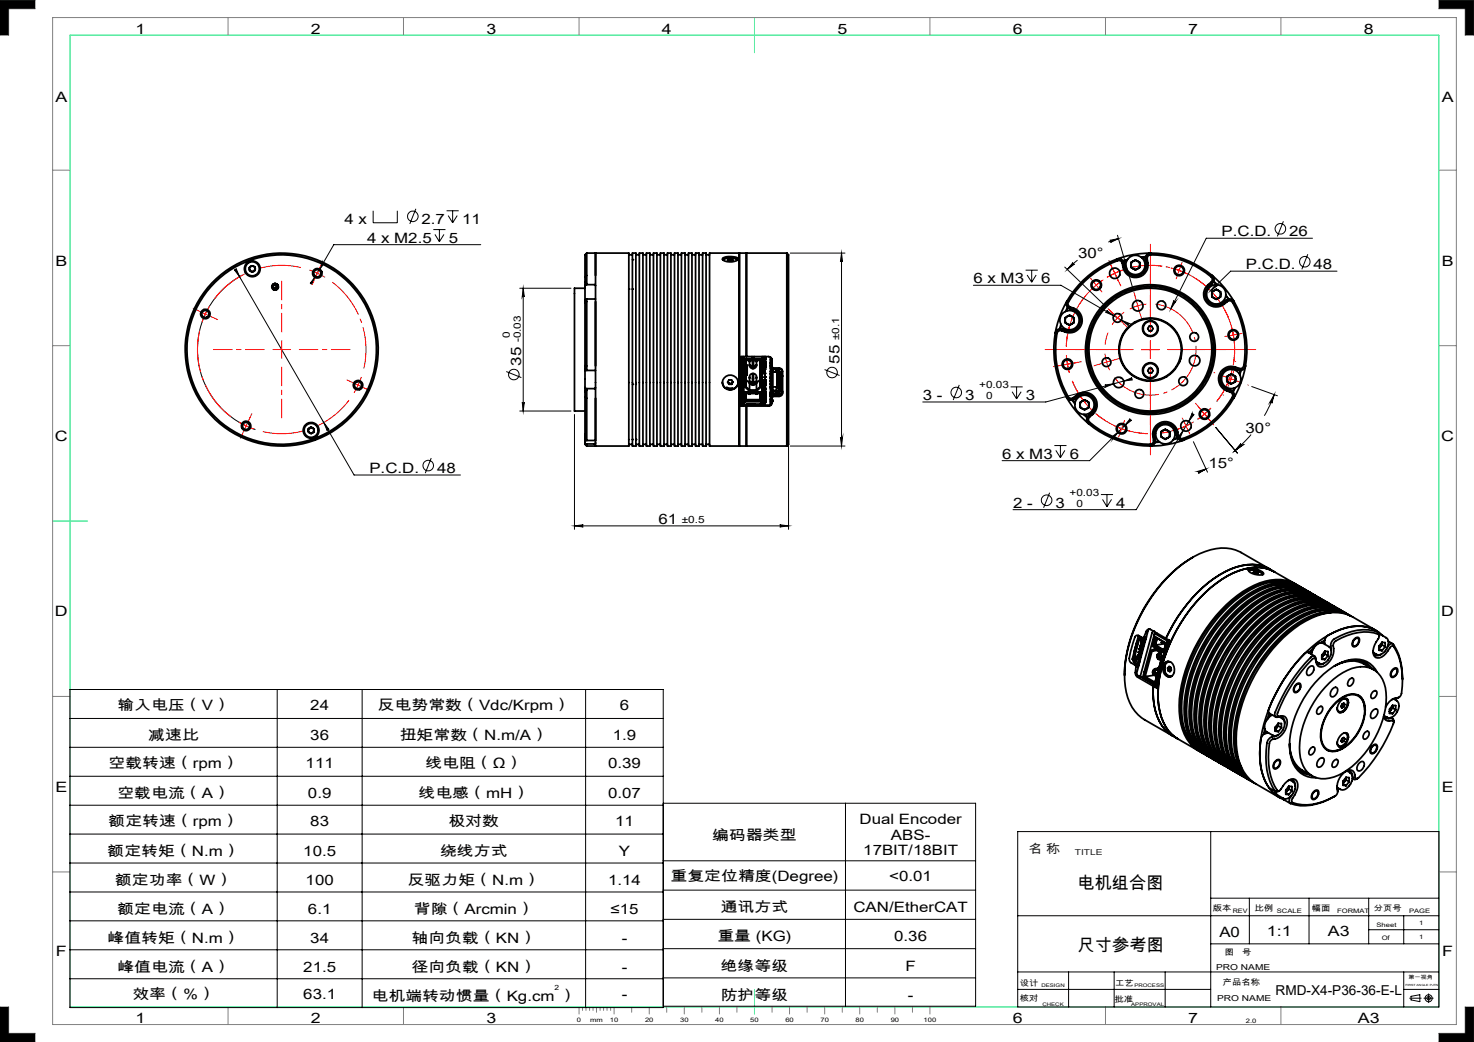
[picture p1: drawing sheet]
<svg xmlns="http://www.w3.org/2000/svg" width="420mm" height="297mm" viewBox="0 0 420 297" stroke-linecap="round" stroke-linejoin="round" font-family="sans-serif">
<defs><g id="words">
<g font-size="4.9">
<text x="306.9" y="253.3">电机组合图</text>
<text x="307" y="271">尺寸参考图</text>
</g>
<g font-size="4.1">
<text x="38.6" y="9.7">1</text>
<text x="88.6" y="9.7">2</text>
<text x="138.6" y="9.7">3</text>
<text x="188.6" y="9.7">4</text>
<text x="238.6" y="9.7">5</text>
<text x="288.6" y="9.7">6</text>
<text x="338.6" y="9.7">7</text>
<text x="388.6" y="9.7">8</text>
<text x="15.8" y="28.9">A</text>
<text x="410.8" y="28.9">A</text>
<text x="98.1" y="63.8">4 x</text>
<text x="120.1" y="63.8">2.7</text>
<text x="131.6" y="63.8">11</text>
<text x="104.6" y="69.1">4 x M2.5</text>
<text x="127.9" y="69.1">5</text>
<text x="348.1" y="67.3">P.C.D.</text>
<text x="367.3" y="67.3">26</text>
<text x="15.8" y="75.7">B</text>
<text x="307.2" y="73.5">30°</text>
<text x="355" y="76.7">P.C.D.</text>
<text x="374.3" y="76.7">48</text>
<text x="410.8" y="75.7">B</text>
<text x="277.4" y="80.7">6 x M3</text>
<text x="296.6" y="80.7">6</text>
<text x="148.5" y="104.3" transform="rotate(-90 148.5 104.3)">35</text>
<text x="239.2" y="103.7" transform="rotate(-90 239.2 103.7)">55</text>
<text x="262.9" y="114">3 -</text>
<text x="275" y="114">3</text>
<text x="292.3" y="114">3</text>
<text x="15.7" y="125.6">C</text>
<text x="354.9" y="123.3">30°</text>
<text x="410.7" y="125.6">C</text>
<text x="285.5" y="130.7">6 x M3</text>
<text x="304.8" y="130.7">6</text>
<text x="105.3" y="134.8">P.C.D.</text>
<text x="124.5" y="134.8">48</text>
<text x="344.3" y="133.4">15°</text>
<text x="187.6" y="149.3">61</text>
<text x="288.7" y="144.7">2 -</text>
<text x="300.7" y="144.7">3</text>
<text x="318.1" y="144.7">4</text>
<text x="15.7" y="175.7">D</text>
<text x="410.7" y="175.7">D</text>
<text x="33.4" y="202.3">输入电压（V）</text>
<text x="88.4" y="202.3">24</text>
<text x="107.6" y="202.3">反电势常数（Vdc/Krpm）</text>
<text x="176.6" y="202.3">6</text>
<text x="42.3" y="211">减速比</text>
<text x="88.4" y="211">36</text>
<text x="113.9" y="211">扭矩常数（N.m/A）</text>
<text x="174.6" y="211">1.9</text>
<text x="30.9" y="218.8">空载转速（rpm）</text>
<text x="87.1" y="218.8">111</text>
<text x="121.2" y="218.8">线电阻（Ω）</text>
<text x="173.3" y="218.8">0.39</text>
<text x="15.8" y="225.7">E</text>
<text x="33.4" y="227.5">空载电流（A）</text>
<text x="87.8" y="227.5">0.9</text>
<text x="119.3" y="227.5">线电感（mH）</text>
<text x="173.3" y="227.5">0.07</text>
<text x="410.8" y="225.7">E</text>
<text x="30.9" y="235.3">额定转速（rpm）</text>
<text x="88.4" y="235.3">83</text>
<text x="127.8" y="235.3">极对数</text>
<text x="175.3" y="235.3">11</text>
<text x="202.9" y="239.3">编码器类型</text>
<text x="244.9" y="234.8">Dual Encoder</text>
<text x="253.9" y="239.3">ABS-</text>
<text x="30.6" y="244">额定转矩（N.m）</text>
<text x="86.4" y="244">10.5</text>
<text x="125.4" y="244">绕线方式</text>
<text x="176.3" y="244">Y</text>
<text x="246" y="243.8">17BIT/18BIT</text>
<text x="191.1" y="251.2">重复定位精度(Degree)</text>
<text x="253.4" y="251.2">&lt;0.01</text>
<text x="32.8" y="252.2">额定功率（W）</text>
<text x="87.1" y="252.2">100</text>
<text x="116.2" y="252.2">反驱力矩（N.m）</text>
<text x="173.3" y="252.2">1.14</text>
<text x="33.4" y="260.5">额定电流（A）</text>
<text x="87.8" y="260.5">6.1</text>
<text x="117.9" y="260.5">背隙（Arcmin）</text>
<text x="173.9" y="260.5">≤15</text>
<text x="205.4" y="260">通讯方式</text>
<text x="243.2" y="260">CAN/EtherCAT</text>
<text x="30.6" y="268.7">峰值转矩（N.m）</text>
<text x="88.4" y="268.7">34</text>
<text x="117.3" y="268.7">轴向负载（KN）</text>
<text x="177.1" y="268.7">-</text>
<text x="204.4" y="268.3">重量 (KG)</text>
<text x="254.8" y="268.3">0.36</text>
<text x="347.5" y="267.1">A0</text>
<text x="361" y="266.7">1:1</text>
<text x="378.3" y="266.7">A3</text>
<text x="15.9" y="272.4">F</text>
<text x="411" y="272.4">F</text>
<text x="33.4" y="277">峰值电流（A）</text>
<text x="86.4" y="277">21.5</text>
<text x="117.3" y="277">径向负载（KN）</text>
<text x="177.1" y="277">-</text>
<text x="205.4" y="276.7">绝缘等级</text>
<text x="258" y="276.7">F</text>
<text x="37.7" y="284.8">效率（%）</text>
<text x="86.4" y="284.8">63.1</text>
<text x="105.9" y="285.3">电机端转动惯量（Kg.cm ）</text>
<text x="177.1" y="284.8">-</text>
<text x="205.4" y="284.9">防护等级</text>
<text x="258.7" y="284.9">-</text>
<text x="38.6" y="291.7">1</text>
<text x="88.6" y="291.7">2</text>
<text x="138.6" y="291.7">3</text>
<text x="288.6" y="291.7">6</text>
<text x="338.6" y="291.7">7</text>
<text x="386.9" y="291.7">A3</text>
</g>
<text font-size="3.9" x="363.5" y="283.5">RMD-X4-P36-36-E-L</text>
<text font-size="3.5" fill="#191924" x="293" y="243">名 称</text>
<g font-size="2.9">
<text x="145.2" y="96.4" transform="rotate(-90 145.2 96.4)">0</text>
<text x="148.4" y="97.6" transform="rotate(-90 148.4 97.6)">-0.03</text>
<text x="239.1" y="97" transform="rotate(-90 239.1 97)">±0.1</text>
<text x="279" y="110.7">+0.03</text>
<text x="281" y="113.8">0</text>
<text x="304.7" y="141.4">+0.03</text>
<text x="194.3" y="149.2">±0.5</text>
<text x="306.7" y="144.6">0</text>
</g>
<text font-size="2.3" fill="#191924" x="306.3" y="243.8">TITLE</text>
<g font-size="2.3">
<text x="345.6" y="259.7">版本</text>
<text x="357.4" y="259.8">比例</text>
<text x="373.8" y="259.8">幅面</text>
<text x="391.4" y="259.7">分页号</text>
<text x="349" y="272.2">图</text>
<text x="353.9" y="272.2">号</text>
<text x="290.6" y="280.9">设计</text>
<text x="317.8" y="281">工艺</text>
<text x="346.5" y="276.5">PRO NAME</text>
<text x="348.4" y="280.7">产品名称</text>
<text x="290.6" y="285.3">核对</text>
<text x="317.5" y="285.5">批准</text>
<text x="346.8" y="285.4">PRO NAME</text>
</g>
<text font-size="2" x="158" y="282.3">2</text>
<g font-size="1.7">
<text x="351.2" y="260.2">REV</text>
<text x="363.8" y="260.2">SCALE</text>
<text x="381" y="260.2">FORMAT</text>
<text x="401.5" y="260.2">PAGE</text>
<text x="404.4" y="263.8">1</text>
<text x="392.2" y="264.1">Sheet</text>
<text x="393.7" y="267.9">Of</text>
<text x="404.4" y="267.7">1</text>
<text x="164.4" y="291.2">0</text>
<text x="168.2" y="291.2">mm</text>
<text x="173.8" y="291.2">10</text>
<text x="183.8" y="291.2">20</text>
<text x="193.8" y="291.2">30</text>
<text x="203.8" y="291.2">40</text>
<text x="213.8" y="291.2">50</text>
<text x="223.8" y="291.2">60</text>
<text x="233.8" y="291.2">70</text>
<text x="243.8" y="291.2">80</text>
<text x="253.8" y="291.2">90</text>
<text x="263.2" y="291.2">100</text>
<text x="355" y="291.4">2.0</text>
</g>
<text font-size="1.5" x="401.3" y="279">第一视角</text>
<g font-size="1.4">
<text x="296.7" y="281.2">DESIGN</text>
<text x="323.2" y="281.2">PROCESS</text>
<text x="297" y="286.6">CHECK</text>
<text x="322.3" y="286.8">APPROVAL</text>
</g>
<text font-size=".8" x="400.4" y="281.1">FIRST ANGLE PJTN</text>
</g></defs>
<path d="M0 0v10M410 0h10M0 297h10M420 287v10" fill="none" stroke="#6a6a6a" stroke-width=".28"/>
<path d="M20 10h390v277h-390zM215 5v10M15 148.5h10M215 282v7" fill="none" stroke="#00e171" stroke-width=".28"/>
<g fill="none" stroke="#808080" stroke-width=".28">
<path d="M0 0h10v2.5h-7.5v7.5h-2.5M15 5h400v287h-400zM65 5v5M115 5v5M165 5v5M265 5v5M315 5v5M365 5v5M410 0v2.5h7.5v7.5h2.5v-10M15 48.5h5M410 48.5h5M15 98.5h5"/>
<path d="M410 98.5h5M15 198.5h5M410 198.5h5M15 248.5h5M410 248.5h5M0 297v-10h2.5v7.5h7.5v2.5M65 287v5M115 287v5M165 287v2M166 287v1M167 287v1M168 287v1"/>
<path d="M169 287v1M170 287v1.5M171 287v1M172 287v1M173 287v1M174 287v1M175 287v2M180 287v1.5M185 287v2M190 287v1.5M195 287v2M200 287v1.5"/>
<path d="M205 287v2M210 287v1.5M220 287v1.5M225 287v2M230 287v1.5M235 287v2M240 287v1.5M245 287v2M250 287v1.5M255 287v2M260 287v1.5M265 287v2"/>
<path d="M315 287v5M365 287v5M420 287h-2.5v7.5h-7.5v2.5h10"/>
</g>
<path d="M0 0v10h2.5v-7.5h7.5v-2.5zM0 287v10h10v-2.5h-7.5v-7.5zM417.5 287v7.5h-7.5v2.5h10v-10zM410 0v2.5h7.5v7.5h2.5v-10z" fill-rule="evenodd" fill="#000"/>
<g fill="none" stroke="#000" stroke-width=".28">
<path d="M118.5 59.5l-1.7 4.3M66.7 76.9a.31 .31 0 0 0 .5 .1 .31 .31 0 0 0 .1-.5l1 2.4zM67 76.7l33.9 58.7h30.3M69.1 78.4a24 24 0 0 0-12.7 23.2 24 24 0 0 0 16.4 20.8M89.9 78.8l-1 2.3a.31 .31 0 0 0-.1-.4 .31 .31 0 0 0-.4 .1zM91.9 74.7a.31 .31 0 0 0 .1 .4 .31 .31 0 0 0 .4-.1l-1.5 2zM106.3 60.1v3.4h6.9v-3.4M123.5 65.4h3.4M123.9 66.8l1.3 2.1M125.2 65.4v3.5M126.5 66.8l-1.3 2.1M127.2 60.1h3.5"/>
<path d="M127.7 61.5l1.3 2M129 60.1v3.4M130.3 61.5l-1.3 2M137 69.7h-41.9l-6.4 11.3M225.2 72.1h15.6M239.8 72.1l.3 2.5a.3 .3 0 0 0-.3-.2 .3 .3 0 0 0-.3 .2zM239.8 72.1v55M292.2 77h3.5M292.7 78.4l1.3 2M294 77v3.4M295.2 78.4l-1.2 2M303.4 76.1l11.6 11.2"/>
<path d="M305.7 74.9a.3 .3 0 0 0 0 .4 .3 .3 0 0 0 .4 0l-2 1.5zM307 74.2l-2.9 2.6M316.2 68.5l2.5-.5-2.3 1.1a.32 .32 0 0 0 .2-.4 .32 .32 0 0 0-.4-.2zM318.4 67.1l4.4 15.3M318.7 68l-2.9 1M365.7 63.1l-1.7 4.3M372.6 72.5l-1.7 4.3M374 67.9h-30.3l-10.1 20.1M381 77.3h-30.3l-5.8 5.6M148.1 82.2h14.6M149.1 82.2l.3 2.4a.3 .3 0 0 0-.3-.3 .3 .3 0 0 0-.3 .3zM149.1 82.2v35"/>
<path d="M277.4 81.3h24.9l19.4 11.2M315.3 88.5l2.1 1.5-2.4-1a.31 .31 0 0 0 .4-.1 .31 .31 0 0 0-.1-.4zM319.5 91.3l2.3 .9a.33 .33 0 0 0-.4 .2 .33 .33 0 0 0 .1 .4zM334.5 85.7a.3 .3 0 0 0 .1 .4 .3 .3 0 0 0 .4-.2l-1.4 2.1zM346.5 81a.31 .31 0 0 0 .1 .4 .31 .31 0 0 0 .4-.1l-2.1 1.6zM144.3 105.9l4.3 1.7M148.1 117.2h14.6M148.8 114.6a.3 .3 0 0 0 .3 .3 .3 .3 0 0 0 .3-.3l-.3 2.6zM163.7 118.1v32.8M234.9 105.3l4.3 1.7M273.3 109.7l-1.7 4.3M288 110.3h3.4"/>
<path d="M288.4 111.7l1.3 2M289.7 110.3v3.4M291 111.7l-1.3 2M314.8 109.7l2.5-.3-2.3 .9a.31 .31 0 0 0 .2-.3 .31 .31 0 0 0-.4-.3zM320.2 108.6l2.3-.9a.31 .31 0 0 0-.2 .3 .31 .31 0 0 0 .4 .3zM322 119.3a.3 .3 0 0 0 0 .5 .3 .3 0 0 0 .4 0l-1.9 1.5zM322.2 119.6l-11.7 11.7h-25M322.6 108l-24.6 6.6h-35.1M339.7 117.8a.33 .33 0 0 0 .1 .4 .33 .33 0 0 0 .5-.1l-1.6 2zM340 118l-16.3 27.3h-35.1M356.7 110.2l7.3 2.6M363.1 112.5l-.7 2.4a.31 .31 0 0 0-.1-.4 .31 .31 0 0 0-.5 .2z"/>
<path d="M363.1 112.5l-1.3 3.1-1.5 2.9M92.3 120.4l1.5 2a.31 .31 0 0 0-.5-.1 .31 .31 0 0 0-.1 .5zM122.9 130.6l-1.7 4.3M224.7 125.7v25.2M225.2 127.1h15.6M239.5 124.6a.3 .3 0 0 0 .3 .4 .3 .3 0 0 0 .3-.4l-.3 2.5zM300.4 127h3.5M300.8 128.4l1.4 2.1M302.2 127v3.5M303.4 128.4l-1.2 2.1M316.7 124.6l2-1.5-1.6 2a.31 .31 0 0 0 0-.5 .31 .31 0 0 0-.4 0zM337.1 122.7l-.9 2.3a.31 .31 0 0 0-.1-.4 .31 .31 0 0 0-.5 .1z"/>
<path d="M340 125.9l4.1 8.7M341.2 134.4l2.4-.7-2.1 1.2a.31 .31 0 0 0 .1-.4 .31 .31 0 0 0-.4-.1zM343.6 133.7l-2.3 1M346.4 121.8l6.2 7.3M353.6 126.5a.3 .3 0 0 0-.1 .4 .3 .3 0 0 0 .5 .1l-2.1 1.4zM356.5 123.9l-4.6 4.5 1.9-1.7M163.7 149.9h61M163.7 149.9l2.5-.3a.32 .32 0 0 0-.3 .3 .32 .32 0 0 0 .3 .3zM222.2 149.6l2.5 .3-2.5 .3a.32 .32 0 0 0 .3-.3 .32 .32 0 0 0-.3-.3zM299.1 140.4l-1.7 4.3M313.7 141h3.4M314.1 142.3l1.3 2.1"/>
<path d="M315.4 141v3.4M316.7 142.3l-1.3 2.1M19.9 196.5h169.1v90.7h-169.1zM79 196.5v90.7M103.2 196.5v90.7M166.9 196.5v90.7M19.9 204.8h169.1M19.9 213h169.1M19.9 221.3h169.1M19.9 229.5h169.1M19.9 237.7h169.1M189 228.9h89v57.9h-89"/>
<path d="M240.9 228.9v57.9M290 237h120v50h-120zM345 237v50M19.9 246h169.1M19.9 254.2h169.1M189 245.4h89M189 253.7h89M345 256h65M356 256v13M373 256v13M390 256v13M19.9 262.5h169.1"/>
<path d="M19.9 270.7h169.1M19.9 279h169.1M189 262h89M189 270.4h89M189 278.7h89M290 277h120M290 261h120M304.5 277v10M317.5 277v10M332 277v10M345 269h65M390 265h20"/>
<path d="M400 261v8M400 277v10M290 282h55M400 282h10M401.7 284.5h3.3M402.1 284l2.5-.5v2l-2.5-.5zM405.7 284.5h2.7M407.1 283.3v2.5"/>
<circle cx="117.6" cy="61.7" r="1.51"/>
<circle cx="364.8" cy="65.2" r="1.51"/>
<circle cx="371.8" cy="74.6" r="1.51"/>
<circle cx="146.4" cy="106.8" r="1.49"/>
<circle cx="237.1" cy="106.2" r="1.5"/>
<circle cx="272.5" cy="111.9" r="1.49"/>
<circle cx="122" cy="132.7" r="1.51"/>
<circle cx="298.2" cy="142.6" r="1.51"/>
<circle cx="407.1" cy="284.5" r=".49"/>
<circle cx="407.1" cy="284.5" r="1.01"/>
</g>
<path d="M308.9 84.8a24 24 0 0 0-5.1 14M350.1 90.7a24 24 0 0 0-9.6-11.4M305.5 108.6a24 24 0 0 0 9.6 11.4M346.7 114.4a24 24 0 0 0 5.1-14" fill="none" stroke="#f00" stroke-width=".28" stroke-dasharray="15.2 1.3 1.3 1.3" stroke-dashoffset="7.6" stroke-linecap="butt"/>
<path d="M331.2 75.9l-4.4-.2-4.4 .5M324.4 123.4l4.4 .2 4.4-.6" fill="none" stroke="#f00" stroke-width=".28" stroke-dasharray="15.2 1.3 1.3 1.3" stroke-dashoffset="12.7" stroke-linecap="butt"/>
<g fill="none" stroke="#f00" stroke-width=".28" stroke-dasharray="15.2 1.3 1.3 1.3" stroke-linecap="butt">
<path d="M90.4 77.9l-2.3-1M90.4 77.9l2.2 1.1M315.7 94.8l-.8 3.5M318.4 90.6l-1.5 2M318.4 90.6l1.9-1.6M102 109.8l1-2.3M102 109.8l-1.1 2.2M304.2 103.8l.5 2.4M304.2 103.8l-.3-2.5M315.3 103.2l.9 2.3M315.3 103.2l-.4-2.4M343.2 118l1.9-1.7"/>
<path d="M343.2 118l-2 1.5M348.6 112.5l-.1 .2M350.8 108l.8-2.4M350.8 108l-.9 2.3M352 103.2l.1-.3M70.1 121.4l2.4 .9M70.1 121.4l-2.2-1.2"/>
</g>
<path d="M317.6 107.6a13 13 0 0 0 21.6-1.7 13 13 0 0 0-10-19.2" fill="none" stroke="#f00" stroke-width=".28" stroke-dasharray="15.2 1.3 1.3 1.3" stroke-dashoffset="1" stroke-linecap="butt"/>
<path d="M313.4 80.4a24 24 0 0 0-9.6 18.4" fill="none" stroke="#f00" stroke-width=".28" stroke-dasharray="15.2 1.3 1.3 1.3" stroke-dashoffset="6.4" stroke-linecap="butt"/>
<path d="M305.5 108.6a24 24 0 0 0 33.6 12.2" fill="none" stroke="#f00" stroke-width=".28" stroke-dasharray="15.2 1.3 1.3 1.3" stroke-dashoffset="6.5" stroke-linecap="butt"/>
<path d="M346.7 114.4a24 24 0 0 0 1.3-27.7 24 24 0 0 0-25.6-10.5" fill="none" stroke="#f00" stroke-width=".28" stroke-dasharray="15.2 1.3 1.3 1.3" stroke-dashoffset="6.6" stroke-linecap="butt"/>
<path d="M85.7 76.2a24 24 0 0 0-24.6 9M56.9 94.2a24 24 0 0 0 9 24.6M103.7 105.1a24 24 0 0 0-9-24.7M74.9 123a24 24 0 0 0 24.6-9" fill="none" stroke="#f00" stroke-width=".28" stroke-dasharray="15.2 1.3 1.3 1.3" stroke-dashoffset="3.3" stroke-linecap="butt"/>
<g fill="none" stroke="#f00" stroke-width=".28">
<path d="M310.8 79.3l1.5 2M314.4 79.8l-2.1 1.5M316.6 75.6l2.1 4.5M320 77l-2.1 .7-2.5 1.4M333.6 76.4l2.4 .7M336 77.1l2.3 1M336 77.1l-.9 2.3M336.8 74.8l-.8 2.3M56.2 88.4l2.3 1.1M58.5 89.5l-.9 2.3M58.5 89.5l2.3 1.1M59.7 87.3l-1.2 2.2"/>
<path d="M312.3 81.3l-1.8 1.7M312.3 81.3l1.7 1.9M323.5 84.7l.7 2.4M324.2 87.1l-2.3 .9M324.2 87.1l.7 2.5M325.3 99.7h5M326.6 86.7l-2.4 .4M327.8 97.2v5M350.9 93.1l.5 2.4M351.4 95.5l.3 2.5M351.4 95.5l-2.4 .4M353.9 95l-2.5 .5"/>
<path d="M303.8 101.3l.4 2.5M304.2 103.8l.5 2.5M304.2 103.8l-2.5 .4M306.6 103.4l-2.4 .4M320.4 119.8l-1.7 4.8M336.9 119.1l2.1 4.5M341.6 116.1l1.6 1.9M343.2 118l-2 1.5M343.2 118l1.6 1.9M345.1 116.3l-1.9 1.7M317.3 121.2l1.7 .8 3 .9M340.1 120.2l-4.5 2.1"/>
</g>
<path d="M322.8 99.6h-25M327.8 94.6v-25M332.8 99.6h25M327.8 104.6v25" fill="none" stroke="#f00" stroke-width=".28" stroke-dasharray="15.2 1.3 1.3 1.3" stroke-dashoffset="4.6"/>
<g fill="none" stroke="#f00" stroke-width=".28" stroke-dasharray="15.2 1.3 1.3 1.3">
<path d="M90.4 77.9l1.1-2.3M90.4 77.9l-1 2.2M91.5 75.6l.4-.9M316.6 75.6l-.6-1.3M56.3 88.4l-1.3-.5M60.8 90.5l1.2 .6M80.3 99.6v-2.5M80.3 99.6h-2.5M80.3 99.6v2.5M80.3 99.6h2.5M89.4 80.1l-.5 1M316.6 88.9l-.9-.9"/>
<path d="M318.4 90.6l-1.8-1.7M318.4 90.6l1.8 1.7M318.7 80.1l.6 1.4M320.2 92.3l.9 .9M323.5 84.7l-.4-1.4M324.9 89.5l.4 1.5M327.8 99.6v-2.5M327.8 99.6h-2.5M327.8 99.6v2.5M327.8 99.6h2.5M71.2 119.1l.6-1.2M99.8 108.7l-1-.4"/>
<path d="M102 109.8l2.3 1M102 109.8l-2.2-1.1M104.3 110.8l.9 .5M301.7 104.2l-1.5 .3M304.2 103.8l-2.5 .4M304.2 103.8l2.4-.4M306.6 103.4l1.5-.3M312.9 103.9l-1.2 .4M315.3 103.2l-2.4 .7M315.3 103.2l2.4-.7M317.7 102.5l1.2-.3M341.6 116.1l-.9-1.2"/>
<path d="M343.2 118l1.6 1.9M343.2 118l-1.6-1.9M344.8 119.9l1 1.2M346.1 106.3l-.2-.1M350.8 108l2.4 .9M350.8 108l-2.3-.8M355.5 109.7l.3 .1M69.1 123.6l-.6 1.3M70.1 121.4l-1 2.2M70.1 121.4l1.1-2.3"/>
</g>
<path d="M322.8 99.6h-10.1M327.8 94.6v-10M332.8 99.6h10.1M327.8 104.6v10.1" fill="none" stroke="#f00" stroke-width=".28" stroke-dasharray="15.2 1.3 1.3 1.3" stroke-dashoffset="12.1"/>
<path d="M322.8 99.6h-16.5M327.8 94.6v-16.5M332.8 99.6h16.5M327.8 104.6v16.6" fill="none" stroke="#f00" stroke-width=".28" stroke-dasharray="15.2 1.3 1.3 1.3" stroke-dashoffset="8.9"/>
<path d="M75.3 99.6h-14.5M80.3 94.6v-14.4M85.3 99.6h14.5M80.3 104.6v14.5" fill="none" stroke="#f00" stroke-width=".28" stroke-dasharray="15.2 1.3 1.3 1.3" stroke-dashoffset="9.9"/>
<g fill="#000">
<path d="M148.8 114.6a.3 .3 0 0 0 .3 .3 .3 .3 0 0 0 .3-.3l-.3 2.6zM149.1 82.2l.3 2.4a.3 .3 0 0 0-.3-.3 .3 .3 0 0 0-.3 .3z"/>
<path d="M322 119.3l-1.5 2 1.9-1.5a.3 .3 0 0 1-.4 0 .3 .3 0 0 1 0-.5zM316.7 124.6a.31 .31 0 0 1 .4 0 .31 .31 0 0 1 0 .5l1.6-2zM339.7 117.8l-1 2.3 1.6-2a.32 .32 0 0 1-.5 .1 .32 .32 0 0 1-.1-.4zM337.1 122.7l-1.5 2a.31 .31 0 0 1 .4-.1 .31 .31 0 0 1 .2 .4zM341.2 134.4l2.4-.7-2.1 1.2a.31 .31 0 0 0 .1-.4 .31 .31 0 0 0-.4-.1zM353.6 126.5a.3 .3 0 0 0-.1 .4 .3 .3 0 0 0 .5 .1l-2.1 1.4zM319.5 91.3l2 1.5a.33 .33 0 0 1-.1-.4 .33 .33 0 0 1 .4-.2zM315.3 88.5a.31 .31 0 0 1 .1 .4 .31 .31 0 0 1-.4 .1l2.4 1zM316.2 68.5l2.5-.5-2.3 1.1a.32 .32 0 0 0 .2-.4 .32 .32 0 0 0-.4-.2zM305.7 74.9a.3 .3 0 0 0 0 .4 .3 .3 0 0 0 .4 0l-2 1.5zM320.2 108.6l2.4-.3a.31 .31 0 0 1-.3-.3 .31 .31 0 0 1 .2-.3zM314.8 109.7a.31 .31 0 0 1 .4 .3 .31 .31 0 0 1-.2 .3l2.3-.9zM353.6 126.5a.3 .3 0 0 0-.1 .4 .3 .3 0 0 0 .5 .1l-2.1 1.4zM363.1 112.5l-.7 2.4a.31 .31 0 0 0-.1-.4 .31 .31 0 0 0-.5 .2zM346.5 81a.31 .31 0 0 0 .1 .4 .31 .31 0 0 0 .4-.1l-2.1 1.6zM334.5 85.7a.3 .3 0 0 0 .1 .4 .3 .3 0 0 0 .4-.2l-1.4 2.1zM89.9 78.8l-1.5 2a.31 .31 0 0 1 .4-.1 .31 .31 0 0 1 .1 .4zM91.9 74.7l-1 2.3 1.5-2a.31 .31 0 0 1-.4 .1 .31 .31 0 0 1-.1-.4zM66.7 76.9l1.6 2-1-2.4a.31 .31 0 0 1-.1 .5 .31 .31 0 0 1-.5-.1zM92.3 120.4l.9 2.4a.31 .31 0 0 1 .1-.5 .31 .31 0 0 1 .5 .1z"/>
<path d="M239.5 124.6a.3 .3 0 0 0 .3 .4 .3 .3 0 0 0 .3-.4l-.3 2.5zM239.8 72.1l.3 2.5a.3 .3 0 0 0-.3-.2 .3 .3 0 0 0-.3 .2z"/>
<path d="M163.7 149.9l2.5-.3a.32 .32 0 0 0-.3 .3 .32 .32 0 0 0 .3 .3zM222.2 149.6l2.5 .3-2.5 .3a.32 .32 0 0 0 .3-.3 .32 .32 0 0 0-.3-.3z"/>
</g>
<g fill="none" stroke="#000" stroke-width=".5">
<path d="M71.1 76.2v.8M71.1 77l.8 .5M71.9 75.8l-.8 .4M71.9 75.8l.7 .4M72.6 77l-.7 .5M72.6 76.2v.8M167.2 72.1l-.5 .5v13.1M167.2 72.1v9M167.2 72.1h12v55h-12M169.7 78.5v-6.4v55M179.2 72.6h1M180.2 72.1h1v55h-1z"/>
<path d="M180.2 74h.1M181.2 72.6h1M182.2 72.1h1v55h-1zM183.2 72.6h1M184.2 72.1h1v55h-1zM185.2 72.6h1M186.2 72.1h1v55h-1zM187.2 72.6h1M188.2 72.1h1v55h-1zM189.2 72.6h1M190.2 72.1h1v55h-1zM191.2 72.6h1"/>
<path d="M192.2 72.1h1v55h-1zM193.2 72.6h1M194.2 72.1h1v55h-1zM195.2 72.6h1M196.2 72.1h1v55h-1zM197.2 72.6h1M198.2 72.1h1v55h-1zM199.2 72.6h1M200.2 72.1h1v55h-1zM201.2 72.6h1M206 73.6a4.8 4.8 0 0 1 4.3 .1v.1a3.3 3.3 0 0 1-3.8 .6l-.7-.5zM207.7 73.9v.5"/>
<path d="M207.7 73.9l-.4 .3 .4 .2M207.7 74.4h.8M207.7 73.9h.8M208.5 73.9v.5M208.5 73.9l.3 .3-.3 .2M210.1 74.2a3.4 3.4 0 0 0-4 0M210.3 74a4.4 4.4 0 0 0-4.4 0M210.7 72.1v36.9zM212.7 72.1v29.5M224.2 72.1h-22v55h22M224.2 72.1l.5 .5v54l-.5 .5M224.2 72.1v55"/>
<path d="M318.3 73.8a27.5 27.5 0 0 0-14.3 12M321.1 74.2l-1 .3M321.3 74l-1.3 .3M322.3 74.8l1.2-.7 1.3 .7v1.4l-1.3 .8-1.2-.8zM326.4 73.4h-1M326.5 73.2l-1.4 .1M327.9 72.1a27.5 27.5 0 0 1 17.5 6.4M327.9 72.1a1.48 1.48 0 0 0-1.5 1.8 3.3 3.3 0 0 1-.3 3.4 3.3 3.3 0 0 1-3.2 1.3 3.8 3.8 0 0 1-2.7-3.9l-.9-.9h-1M327.9 72.1l-1.3 .1a27.5 27.5 0 0 0-8.3 1.6M345.4 78.5a1.51 1.51 0 0 1 0 2.3 3.2 3.2 0 0 0-1.9 3.7 3.2 3.2 0 0 0 3.4 2.5 5 5 0 0 0 2.7-1.6l1-.2 1 .8M345.4 78.5l1 .9a27.5 27.5 0 0 1 5.2 6.6M77.7 81.4l-.2 .1 .3 .3-.2 .2 .2 .2h.2"/>
<path d="M77.7 81.4l.3 .8M77.8 81.3l.9-.3 .3 .7-1 .4zM77.8 82.5l.8-.3-.6 .4M78 81l-.3 .1M78.3 80.8h.2M78.4 81.1h.1M78.8 81l.3 .7M78.8 81l-1.1 .4M78.9 80.9l-.1 .1M79.1 81.1l-.1 .2 .3 .4h-.2M79.1 81.7l-1.1 .4M79.3 81.9l-.5 .3 .5-.1"/>
<path d="M166.7 81.5l.2-.4h2.5l.3 .4M166.7 82.2h-3v35h3M166.7 86v.3M167.2 85.2v20.4M167.2 85.2l-.5 .5v19.4M167.2 85.2h2.5M169.7 86v18.3M179.1 82.4h.1M180.2 82.4h.1M300.7 95a27.7 27.7 0 0 0 3.2 18.3M302.3 92.4l-.4 1.4M302.4 92.7l-.2 1"/>
<path d="M303.5 90.6l1.3-.8 1.2 .8v1.4l-1.2 .7-1.3-.7zM304 85.8a1.5 1.5 0 0 0 .8 2.2 3.2 3.2 0 0 1 2.9 2.3 3.2 3.2 0 0 1-1.1 3.5 3.8 3.8 0 0 1-4.2-.1l-1 .2-.7 1.1M304 85.8l-.6 1.2a27.8 27.8 0 0 0-2.7 8M304.2 87.6l-.6 1.2M304.3 87.7l-.4 .9M309 80.2a24.7 24.7 0 0 1 9.9-5.9l.4 .1 .4 .5a3.9 3.9 0 0 0 4.8 4.1 3.8 3.8 0 0 0 2.4-5.2 .99 .99 0 0 1 1-1.2 26.3 26.3 0 0 1 17.4 6.6l.1 .5-.2 .6a3.9 3.9 0 0 0-1.2 6.2 4 4 0 0 0 5.9-.7l.6-.1 .4 .2a25.7 25.7 0 0 1 3.3 18.7l-.3 .3-.6 .2a3.9 3.9 0 0 0-6 2 4 4 0 0 0 3.5 4.8l.5 .7a19.3 19.3 0 0 1-6.2 7.7 23.8 23.8 0 0 1-8.4 4.8l-.9-.7a4 4 0 0 0-4.7-4.1 3.8 3.8 0 0 0-2.4 5.2 .98 .98 0 0 1-1 1.1 26.3 26.3 0 0 1-17.5-6.6l-.1-.4 .2-.6a4 4 0 0 0 1.7-5.7 3.8 3.8 0 0 0-6.1 0 1.01 1.01 0 0 1-1.6-.2 26 26 0 0 1-3-18.5l1-.4a3.9 3.9 0 0 0 6-2 4 4 0 0 0-3.5-4.8l-.5-.7 .1-.6a25.2 25.2 0 0 1 4.6-5.9zM323.2 91.9h.1M325.8 90.8l.2 .1M327.4 93h.8l.3 .7-.3 .6h-.8l-.4-.6zM345.3 83.2l1.3-.8 1.2 .8v1.4l-1.2 .7-1.3-.7zM345.8 80.2l1 1zM349.3 84.2l.7 1.1z"/>
<path d="M351.6 86a27.7 27.7 0 0 1 3.3 18.3M166.7 110.6v14.4M166.7 105.1v.3M166.7 105.1l.5 .5M166.9 105.3l-.2 .2 .1 5.2 2.7 .1 .2-.3M167.2 110.8v14.8M167.2 105.6h2.5M169.7 113.5v11.9M180.2 109.5h.1M181.2 109.5h.1M205.8 108.9a2.24 2.24 0 0 0 2.3 2.1 2.24 2.24 0 0 0 2.2-2.1M207 110.4l1 .3 .8-.1"/>
<path d="M207.4 108.8l.3 .5M207.7 109.5h.8M207.7 109.5l-.4-.6 .4-.6h.8l.3 .6-.3 .6M207.7 109.3h.8M207.7 109.3v.2M208.5 109.3v.2M208.7 108.8l-.2 .5M210.7 109v18.1M211.7 101.6v14l-.5 .1M211.7 114.5h.2M211.9 101.6v13.7h6.1v-13.7M211.9 102.2h5.3"/>
<path d="M212.3 114.5h4.6M212.3 111.7v2.8M212.3 111.7h4.6M212.3 111.7l.1 .1M212.4 106.7h.3M212.4 102.6v3.8M212.4 106.7v3.7M212.4 110.4l1.1 1M212.4 102.6h4.3M212.4 106.4h.3M212.4 102.6l.1 .1M212.4 106.7l.1 .2"/>
<path d="M212.4 111.8h4.3M212.4 111.8v2.5M212.4 114.3l-.1 .2M212.4 114.3h4.3M212.4 114h4.3M212.5 111.8v2.1h4.1v-2.1M212.5 102.7h4.1M212.5 102.7v3.4M212.5 106.9v3.3M212.5 106.1l-.1 .3M212.5 106.1h.4l-.2 .3M212.5 104.1h.4v2.8"/>
<path d="M212.5 106.9h.4M212.5 110.2l-.1 .2M212.5 110.2l1.1 1M212.5 108.2l1.1 1M212.5 112.2h.9M212.7 115.3v11.8M212.7 106.4v.3M212.7 106.7l.2 .2M213.4 111.8l.1 .6M213.5 111.4h2.2M213.5 112.3l-.1-.4h.3l-.1 .4M213.5 112.3h.1"/>
<path d="M213.5 112.3v.1M213.5 112.4h.1M213.6 104.2l.1 .3a.49 .49 0 0 0 .7 .4v-.3M213.6 108.9l.1 .3a.49 .49 0 0 0 .7 .4v-.3M213.6 103.9l.8 .4M213.6 104.2l.8 .4M213.6 102.9v.3M213.6 108.9v-1.5a.91 .91 0 0 1 .8-.9v2.5M213.6 108.6l.8 .4M213.6 108.9l.8 .4M213.6 107.6v.3M213.6 102.7v1.5"/>
<path d="M213.6 109.2v2M213.6 111.2l-.1 .2M213.6 111.2h1.9M213.6 109.2h.1M213.6 112.3v.1M213.7 115.3h.1M213.7 112.2h1.7M213.7 111.8l-.1 .6M214.3 115.3h.1M214.3 101.6h.6M214.4 102.7v1.6M214.4 104.3v.3"/>
<path d="M214.4 109v.3M214.4 109.2h.3M214.7 102.7v1.6M214.7 104.3v.3M214.7 109v.3M214.9 115.3h.1M215.4 111.8l.1 .6M215.5 109.2h.1M215.5 112.3l-.1-.4h.4l-.2 .4M215.5 112.3h.1M215.5 112.3v.1M215.5 112.4h.1"/>
<path d="M215.5 104.2l-.1 .3a.49 .49 0 0 1-.7 .4v-.3M215.5 108.9l-.1 .3a.49 .49 0 0 1-.7 .4v-.3M215.5 103.9l-.8 .4M215.5 104.2l-.8 .4M215.5 102.9v.3M215.5 108.9v-1.5a.91 .91 0 0 0-.8-.9v2.5M215.5 108.6l-.8 .4M215.5 108.9l-.8 .4M215.5 107.6v.3M215.5 102.7v1.5M215.5 109.2v2M215.5 111.2l.2 .2"/>
<path d="M215.6 112.3v.1M215.8 112.2h.8M215.8 111.8l-.2 .6M216.5 115.3h.1M216.6 102.7v7.5M216.6 110.2l.1 .2M216.6 110.2l-1.1 1M216.6 108.2l-1.1 1M216.7 111.8v2.5M216.7 114.3l.2 .2M216.7 110.4l-1 1M216.7 102.6v7.8"/>
<path d="M216.7 102.6l-.1 .1M216.9 111.7v2.8M216.9 111.7l-.2 .1M217.1 115.3h.1M217.2 113.9h.1M217.2 109.6h.7M217.2 109.6l.7 .1M217.2 114h.1M217.2 114.4h.1M217.2 114.8h.1M217.2 115.2h.1M217.2 110.5h.6"/>
<path d="M217.2 110.8h.3M217.2 111.2h.1M217.2 111.9l.3 .1M217.2 111h.3M217.2 112.3l.3 .1M217.2 111.4h.1M217.2 112.7h.3M217.2 111.7l.1 .1M217.2 113.1h.3M217.2 113.4l.3 .1M217.2 112.5h.1M217.2 113.8h.1"/>
<path d="M217.2 112.9h.1M217.2 114.2h.1M217.2 114.6h.1M217.2 113.6l.1 .1M217.2 115.1h.1M217.2 104.7h.1M217.2 114.6v.1M217.2 104.3h.3M217.2 106.5h.7M217.2 102.2h.8M217.2 112.5l.8 .1M217.2 111.4h.3"/>
<path d="M217.2 101.6v13.7M217.2 113.7h.8M217.2 111.1h.1M217.2 111.1l.1 .1M217.3 113.8h.1M217.3 113.3h.7M217.3 110v.1M217.3 110.3l.7 .1M217.3 110.7l.7 .1M217.3 111.4l.7 .1M217.3 111.8l.7 .1M217.3 112.5l.2 .2"/>
<path d="M217.3 112.9l.2 .2M217.3 104.7l-.1 .1M217.3 113.7v1.6M217.3 110.7l-.1-.1 .8 .1M217.3 106.1l-.1 .1M217.3 106l-.1 .1M217.3 113.3l-.1-.1 .3 .1M217.3 106h.2M217.3 111.2h.2M217.4 102.2h.1M217.4 102.2v.2M217.4 105.8l-.2 .1"/>
<path d="M217.4 105.7l-.2 .1M217.4 105.6l-.2 .1M217.4 105.5l-.2 .2M217.4 105.5l-.2 .1M217.4 105.4l-.2 .1M217.4 105.3l-.2 .1M217.4 105.2l-.2 .1M217.4 105.1l-.2 .1M217.4 105l-.2 .1M217.4 104.9l-.2 .1M217.4 104.8l-.2 .1M217.4 104.7v1.2"/>
<path d="M217.5 113.8h.1M217.5 106h-.3M217.5 105.9l-.3 .1M217.5 101.6v.4h.5M217.5 104.3h.5M217.5 110.7v.8h.5M217.5 113.3v.1M217.5 105.2h.5M217.5 109.1l.1 .1M217.5 109.1h.1M217.5 112.1h-.3l.3 .2M217.5 114.5v.1"/>
<path d="M217.5 102.4h.1M217.5 102.2h.1M217.5 102.2h.5M217.5 102.2v.2M217.5 103.7h.5M217.5 103.7h.1M217.5 103.6h.1M217.5 103.6h.5M217.5 103.5h.5M217.5 103.6v.1M217.5 103.5h.1M217.5 111.9h.1"/>
<path d="M217.5 111.7h.1M217.5 111.7v.2M217.5 110.9h.5M217.5 110.9h.1M217.5 110.8h.1M217.5 110.7h.5M217.5 110.8v.1M217.5 110.7h.1M217.5 113.7h.1M217.5 113.5h.1M217.5 113.5v.2M217.5 104.7h.1"/>
<path d="M217.5 104.5h.1M217.5 104.5v.2M217.5 112.8h.5M217.5 112.8v.1M217.5 112.8h.1M217.5 112.6h.1M217.5 112.6h.5M217.5 112.6v.3M217.5 113.8h-.2M217.5 114.5h.5M217.5 111.8h-.3M217.5 103.5v.8"/>
<path d="M217.5 114.6v.7M217.5 112.9h-.3M217.5 114.6h.5M217.5 102.2v.7h.5M217.5 111.6v.8h.5M217.5 112.6v1.9M217.5 109v.1M217.5 108.7h.1M217.5 108.5h.1M217.5 108.4h.1M217.5 108.7l.1 .1M217.5 108.8h.1"/>
<path d="M217.5 109h.1M217.5 111.7h.5M217.5 113.7h.5M217.5 113.5h.5M217.5 113.4v.1M217.5 104.5h.5M217.5 108.4h.3M217.5 108.6h.3M217.5 108.8h.3M217.5 108.4v.3M217.5 108.4l.1 .1M217.6 109.2h.1"/>
<path d="M217.6 108.6h.1M217.6 108.7h.1M217.6 108.5h.1M217.6 109.2h.2M217.6 108.9l.2 .1M217.6 108.9l-.1 .1M217.6 108.9h.1M217.6 109.1v.1M217.6 109.1h.1M217.6 108.5h.2M217.6 108.7h.2M217.6 108.7v.1"/>
<path d="M217.6 108.4h.1M217.6 108.8h.1M217.6 109h.1M217.6 109l-.1 .1M217.6 104.3h.3zM217.6 108.4v.4M217.7 108.4v.4M217.7 109v.1M217.7 108.4h.1M217.7 108.7h.1M217.7 108.6v.1M217.7 108.3h.1"/>
<path d="M217.7 108.5h.1M217.7 108.8h.1M217.7 109.1v.1M217.7 109h.1M217.7 109.1h.1M217.7 108.3l.1 .1M217.7 108.5l.1 .1M217.7 108.6h.1M217.7 103.5h.1M217.7 108.6l-.2 .1M217.8 109.1h.1M217.8 108.6h.1"/>
<path d="M217.8 108.4h.1M217.8 108.3h.1M217.8 108.7h.1M217.8 114.5v.1M217.8 114.6h.1M217.8 113.7h.1M217.8 108.3l-.1 .5M217.8 108.3l-.3 .1M217.8 108.6h-.1M217.8 110.1h.1M217.8 110.4l.2 .1M217.8 110.5h.1"/>
<path d="M217.8 110.3h.1M217.8 110.7h.1M217.8 111.6h.1M217.8 112.5h.1M217.8 109.1v.1M217.8 111.5l.2 .1h-.8M217.8 113.4h.1M217.8 112.4v.2M217.9 110.1h.1M217.9 111.5h.1M217.9 106.4h.1M217.9 106.2v.3"/>
<path d="M217.9 110.4v.1M217.9 107.4l-.7 .1M217.9 109.6h.1M217.9 103.3h-.7M218 102.9h.1M218 102h.1M218 104.3h.1M218 103.5h-.5M218 112.4h.1M218 111.5h.1M218 105.2h.1M218 104.4h-.5v1.7h.5l-.7 .2v.2"/>
<path d="M218 107.8v.1M218 106.6v.1M218 114.8v.7h1.6v-.4M218 114.6h.1M218 114.2v.1M218 112.4l-.2 .1M218 112.1h.1M218 112.8v.3M218 113.7v.2M218 111.9h.1M218 110.9v.2M218 109.4v.1"/>
<path d="M218 105.7h.1M218 103.7v.1M218 104.7h.1M218 102.4h.1M218 103.4h.1M218 101.9v.6M218 107.4h.1M218 109.1h.1M218 109.7h.1M218 108.2h.1M218 108.4h.1M218 108.5h.1"/>
<path d="M218 108.6h.1M218 108.8h.1M218 108.9h.1M218 109h.1M218 110.1h-.2v.6M218 110.1h-.8h.6M218 110.2h-.8l.1 .1M218 106.3h-.1M218 106.4h.1M218 114.5h.1M218 114.7h.1M218 114.3h.1"/>
<path d="M218 114h.1M218 113.8h.1M218 102.4h-.8M218 102.2h.1M218 103.7h.1M218 103.6h.1M218 103.5v.1M218 103.5h.1M218 111.7h.1M218 110.9h.1M218 110.8h.1M218 110.7v.1"/>
<path d="M218 110.7h.1M218 113.7h.1M218 113.5h.1M218 113.4v.1M218 104.7h-.8M218 104.5h.1M218 103.3h.1M218 112.8h.1M218 112.6h.1M219.6 109.4h.1M219.6 114v-.2h.4v.8M219.6 114.4v.2"/>
<path d="M219.6 112.7v.2M219.6 104.6v.1M219.6 101.9v13.2M219.6 107.8h.1M219.6 107.6h.1M219.6 104.2h.1M219.6 105.6l.6 .1M219.6 105.8h.1M219.6 111.4l.1 .1M219.6 111.7h.6M219.6 106.1l.1 .1M219.6 106.3v.1"/>
<path d="M219.6 102.3l.2 .1M219.6 113.8v.1M219.6 113h.1M219.6 103.3h.1M219.6 108.7h.1M219.6 108.5h.1M219.6 110.5h.1M219.6 110.3h.1M219.6 109.6h.1M219.6 103.5h.1M219.6 105h.1M219.6 112.5h.1"/>
<path d="M219.6 102.2h.3M219.6 111.9h.1M219.6 114.3h.1M219.6 113.9h.1M219.6 112.3h.1M219.6 112.1h.1M219.6 105.9h.1M219.6 113.7h.1M219.6 112.9h.2M219.6 112.7h.5M219.6 113.4h.2v1.6M219.6 102.8h.3"/>
<path d="M219.6 103.7h.3M219.6 113.5h.2M219.6 110.2v.1M219.6 106.4v.1M219.6 103.2v.3M219.6 102.7v1.2M219.6 106.5v.1M219.6 106.4h.1M219.6 110.9h.1M219.6 106.4v4.5M219.6 103.9v.6M219.6 104.2v.3"/>
<path d="M219.6 103.3h.2M219.6 108.3h.1M219.6 107.1h.1M219.6 109.3h.1M219.6 110.2h.1M219.6 103.6v1.6M219.6 105.8v.1M219.6 111.7v1.3M219.6 115v.1M219.6 107.3h.1M219.6 108.1h.1M219.6 109h.1"/>
<path d="M219.6 109.2h.1M219.6 104.3v.1M219.6 113.5v1.3M219.6 110.9v.1M219.7 107.5h-.1M219.7 108.4l-.1 .1M219.7 106.8v.1M219.7 107.7l-.1 .1M219.7 105.8v5.7M219.7 113.8v1.2M219.7 110.1h-.1M219.7 114.5h.1"/>
<path d="M219.8 114.5l.2-.2-.2 .2M219.8 113.7h.2M219.8 114.2l-.1 .1M219.8 114.6l-.1 .1M219.8 114.8l-.1 .1M219.8 114h-.1M219.8 114l-.1 .1M219.8 104l-.2 .2M219.8 102.2v.3M219.8 103.1v.3M219.9 102.5l-.3 .1M219.9 103.4l-.3 .1"/>
<path d="M219.9 113.8h.1M219.9 102.5h.1M219.9 103.4h.1M219.9 102.9h.1M219.9 103.9h.1M220 114.6l-.2 .2M220 102.6l-.1 .5h-.3M220 104.2h-.4M220 114.5l-.2 .2M220 114.1l-.2 .2 .2-.1M220 113.9l-.2 .2 .2-.2M220 114.4h.1"/>
<path d="M220 114h.1M220 114.2h.1M220 113.2v.7a1.38 1.38 0 0 1-1 1.8h-7.8M220 114.4l-.4 .7M220 103.5l-.1 .5h-.3M220 112.8l-.4 .2M220 112.8v.4M220.1 111.4h1.1M220.1 106v5.4M220.1 106h1.1M220.1 106h.1M220.2 105.3h2.5v6.8h-2.5v-.6h-.5"/>
<path d="M220.2 110.3h1.1v1.3M220.2 104.8v1.1l-.5-.1M220.2 106v5.3M220.2 111.3l-.1 .1M220.2 106h1.1M220.2 111.3h1.1l-.1 .1M220.3 113h1.9a.9 .9 0 0 0 .8-.9v-5.4a1.44 1.44 0 0 0-.7-1.8h-2l-.3-.3v-1a1.62 1.62 0 0 0-1-2h-7.8v14.1M220.3 113l-.3 .2M220.3 112.5v.5M220.3 112.5l-.3 .3M220.5 112.3h.5M220.5 112.5h.5"/>
<path d="M220.5 112.1v.4M221 112.1v.4M221.2 105.7v.3M221.2 111.4v.4M221.2 111.8h.8M221.2 105.7h.8M221.2 105.7h.1M221.2 106h.1M221.3 111.6h.6M221.3 110.6h.6M221.3 105.7h.6M221.3 105.7v.3"/>
<path d="M221.3 111.6l-.1 .2M221.5 105.9v-.2v1M221.5 106.6v.2M221.5 108.5v.2M221.5 106.6h.1M221.5 106.6v1.9M221.5 108.5h.1M221.5 108.5v1.7M221.5 106.5h.1M221.5 106.7h.1M221.5 107.5h.1M221.5 107.6h.1"/>
<path d="M221.5 108.6h.1M221.5 109.3h.1M221.5 110.2h.1M221.5 110.5h.1M221.5 107.6v.1M221.5 109.4v1.1M221.7 106.6l.1 .9-.3 .1M221.7 107.6l.1 .8-.3 .2M221.7 108.5l.1 .8-.3 .2M221.7 109.4l.1 .9-.3 .2M221.8 106.3l-.3 .2M221.8 105.7v.8l-.3 .2"/>
<path d="M221.8 107.2l-.3 .3M221.8 108.2l-.3 .2M221.8 109.1l-.3 .2M221.8 110.1l-.3 .2M221.9 105.7v.3M221.9 106h.3M221.9 111.6l.1 .2M222 111.4h.3M222 105.7v.3M222 111.4v.4M222 106h.3M222 105.7h-.1"/>
<path d="M222 106h-.1M222.2 110.3h-.3v1.3M222.2 106v5.3M222.2 111.3l.1 .1M222.2 111.3h-.3l.1 .1M222.3 106v5.4M222.3 106h-.1M222.7 107.1h.3M223 111.5v.3a.99 .99 0 0 1-1 .7h-1.7M223 107.2l-.3 .1M303.9 113.3a1.5 1.5 0 0 0 2.3 .4 3.2 3.2 0 0 1 3.7-1.3 3.2 3.2 0 0 1 2.2 3.3 4.4 4.4 0 0 1-2.1 3l-.4 .9 .6 1.2M303.9 113.3l.7 1.1a26.6 26.6 0 0 0 5.6 6.4"/>
<path d="M305.5 114l.8 1.1M305.7 114l.6 .9M307.8 114.7l1.2-.8 1.3 .8v1.4l-1.3 .7-1.2-.7zM308.8 118.1l.9 1M309.1 118.1l.7 .8M318.8 100v.1M318.9 100.4h-.1M326.7 108.7h.2M327.4 105h.8l.3 .7-.3 .6h-.8l-.4-.6zM332.5 107.2v.2M336.6 101.9l-.5 1.4M349.6 107.3l1.2-.7 1.3 .7v1.5l-1.3 .7-1.2-.7z"/>
<path d="M351.5 113.5a27.2 27.2 0 0 1-14.2 11.9M351.7 110.6l-.5 1M351.9 110.5l-.5 1.3M353.4 105.6l-.2 1M353.6 105.5l-.3 1.4M354.9 104.3a1.51 1.51 0 0 1-2 1.2 3.3 3.3 0 0 0-5.2 2.7 3.7 3.7 0 0 0 3.3 3.2l.7 .8-.2 1.3M354.9 104.3l-.3 1.3a28.4 28.4 0 0 1-3.1 7.9M87.9 122.2v.9M87.9 123.1l.8 .4M88.7 121.8l-.8 .4M88.7 121.8l.7 .4M89.4 123.1l-.7 .4"/>
<path d="M89.4 122.2v.9M166.7 126.2l.3 .3h2.4l.3-.3M166.7 125.1v.8M166.7 123.6v1.4M166.7 125v.1M166.7 126v.6l.5 .5M166.7 125.1l.5 .5M166.7 125.1v.4M167.2 126.5v.6M167.2 125.6h2.5M179.1 125.3h.1M179.2 126.6h1"/>
<path d="M180.2 125.3h.1M181.2 125.3h.1M181.2 126.6h1M183.2 126.6h1M185.2 126.6h1M187.2 126.6h1M189.2 126.6h1M191.2 126.6h1M193.2 126.6h1M195.2 126.6h1M197.2 126.6h1M199.2 126.6h1"/>
<path d="M201.2 126.6h1M310.2 120.8a27.5 27.5 0 0 0 17.5 6.3M330.2 125.8l-1 .1M330.4 126l-1.3 .1M330.8 123l1.2-.7 1.3 .7v1.5l-1.3 .7-1.2-.7zM335.5 124.8l-1 .3M335.6 125l-1.3 .3M337.3 125.4a1.52 1.52 0 0 1-2-1.1 3.2 3.2 0 0 0-2.9-3.6 3.2 3.2 0 0 0-3.5 3l.1 .6a2.02 2.02 0 0 1-.4 2.5l-.9 .3M337.3 125.4l-1.2 .5a28.1 28.1 0 0 1-8.4 1.2M339.9 158.9a41.8 41.8 0 0 0-19.5 33.6M327.4 179.3l-.3 .4-3.3 12.4 .1 .3 1.1 .6M328.7 179.9l-.4 .5-3.4 12.2 .2 .4h.5"/>
<path d="M328.7 179.9h.1M355.7 162.6a4.3 4.3 0 0 1 4.3 1.1M355.8 162.2a4 4 0 0 1 4.3 1.3 3.4 3.4 0 0 1-4.3-.7zM355.8 162.8a3.2 3.2 0 0 1 3.9 1M357.3 163l-.2 .2 .5 .3 .7 .1 .2-.2-.5-.3M357.3 163l.7 .1M357.3 163l-.1 .3M358 163.1l-.1 .4M361.7 162.2a12.3 12.3 0 0 0-11 0 38.8 38.8 0 0 0-18.5 19.8M361.7 162.2l-8.1-4.7a11.9 11.9 0 0 0-10.2-.3 34.4 34.4 0 0 0-16.4 14.8 39.4 39.4 0 0 0-6.5 22 13.3 13.3 0 0 0 5.6 11.1l8.2 4.7M361.7 162.2l1.4 .8M363.1 163a11.7 11.7 0 0 0-10.1-.3 34.5 34.5 0 0 0-16.5 14.8 37.5 37.5 0 0 0-6.3 23.7 12.2 12.2 0 0 0 5.5 9.4"/>
<path d="M363.1 163l6.1 3.5M363.7 165.6a24.1 24.1 0 0 0-15.4 8.4 42.4 42.4 0 0 0-12 27 17.8 17.8 0 0 0 1.9 8.8M365.1 166.5a21.8 21.8 0 0 0-13.9 6.8 42.6 42.6 0 0 0-13.5 28.5 17.8 17.8 0 0 0 1.9 8.8M366.5 167.3a21.8 21.8 0 0 0-13.9 6.8 44.1 44.1 0 0 0-13.4 26.6 19.5 19.5 0 0 0 1.8 10.7M367.9 168.1a21.8 21.8 0 0 0-13.9 6.8 44.1 44.1 0 0 0-13.4 26.6 19.5 19.5 0 0 0 1.8 10.7M369.4 168.9a20.9 20.9 0 0 0-12.4 5.5 43.1 43.1 0 0 0-15 29.9 17.8 17.8 0 0 0 1.9 8.7M369.5 166.7a11.6 11.6 0 0 0-10.5-.5 36.5 36.5 0 0 0-17.7 16.7 35.1 35.1 0 0 0-4.8 23.4 11.3 11.3 0 0 0 5.5 8M370.6 167.3a11.3 11.3 0 0 0-10.9-.7 34.4 34.4 0 0 0-16.5 14.8 39.4 39.4 0 0 0-6.5 21.9 13.3 13.3 0 0 0 5.7 11.2l.7 .4M370.8 169.7a20.7 20.7 0 0 0-12.4 5.5 43 43 0 0 0-15 29.9 17.3 17.3 0 0 0 1.9 8.8M370.9 167.5a12.3 12.3 0 0 0-12.1 .1 39.8 39.8 0 0 0-18.1 20.2 32.4 32.4 0 0 0-2.8 19.3 11.3 11.3 0 0 0 5.5 8M372 168.1a11.6 11.6 0 0 0-10.9-.7 33.7 33.7 0 0 0-15.2 12.9 40.2 40.2 0 0 0-7.8 23.8 13.3 13.3 0 0 0 5.7 11.2l.7 .4M372.2 170.5a20.7 20.7 0 0 0-12.4 5.5 43 43 0 0 0-15 29.9 17 17 0 0 0 1.9 8.8"/>
<path d="M372.4 168.3a11.9 11.9 0 0 0-10.6-.5 37.4 37.4 0 0 0-18.7 18.7 34.2 34.2 0 0 0-3.8 21.5 11.3 11.3 0 0 0 5.5 7.9M373.4 168.9a12.2 12.2 0 0 0-12.5 0 39.8 39.8 0 0 0-18 20.1 32.6 32.6 0 0 0-2.9 19.4 11.4 11.4 0 0 0 5.9 8.2M373.6 171.3a23.9 23.9 0 0 0-15.4 8.4 42.7 42.7 0 0 0-12 27 17.3 17.3 0 0 0 1.9 8.8M373.8 169.1a11.8 11.8 0 0 0-10.6-.5 34.8 34.8 0 0 0-16.5 14.8 37.7 37.7 0 0 0-6.3 23.7 12.1 12.1 0 0 0 5.9 9.6M374.8 169.8a11.4 11.4 0 0 0-10.9-.8 36.7 36.7 0 0 0-17.6 16.8 35.1 35.1 0 0 0-4.9 23.4 11.4 11.4 0 0 0 5.9 8.2M375 172.2a23.6 23.6 0 0 0-15.4 8.3 42.7 42.7 0 0 0-12 27 17.3 17.3 0 0 0 1.9 8.8M375.2 170a11.6 11.6 0 0 0-10.6-.6 34.8 34.8 0 0 0-16.4 14.8 37.7 37.7 0 0 0-6.4 23.8 12.1 12.1 0 0 0 5.9 9.6M376.2 170.6a12.3 12.3 0 0 0-12.5-.1 39.7 39.7 0 0 0-18 20.1 32.4 32.4 0 0 0-2.9 19.4 11.4 11.4 0 0 0 5.9 8.2M376.4 173a23.6 23.6 0 0 0-15.4 8.3 42.7 42.7 0 0 0-12 27 18.3 18.3 0 0 0 1.9 8.8M376.6 170.8a11.6 11.6 0 0 0-10.6-.6 36.6 36.6 0 0 0-17.6 16.8 34.9 34.9 0 0 0-4.9 23.4 11 11 0 0 0 5.6 8M377.6 171.4a11.4 11.4 0 0 0-10.9-.8 36.5 36.5 0 0 0-17.6 16.8 36.8 36.8 0 0 0-5.1 21.8 12.1 12.1 0 0 0 6.2 9.8M377.8 173.8a23.8 23.8 0 0 0-15.4 8.3 42.4 42.4 0 0 0-11.9 27.1 17.8 17.8 0 0 0 1.9 8.7"/>
<path d="M378 171.6a11.6 11.6 0 0 0-10.5-.5 36.6 36.6 0 0 0-17.7 16.7 36.9 36.9 0 0 0-5.1 21.8 12.2 12.2 0 0 0 5.8 9.6M379.1 172.2a11.3 11.3 0 0 0-10.9-.7 34.5 34.5 0 0 0-16.5 14.8 37.5 37.5 0 0 0-6.3 23.7 12.1 12.1 0 0 0 6.2 9.8M379.2 174.6a21.8 21.8 0 0 0-13.9 6.9 43.6 43.6 0 0 0-13.3 26.6 19.4 19.4 0 0 0 1.8 10.7M379.4 172.4a11.6 11.6 0 0 0-10.5-.5 36.5 36.5 0 0 0-17.6 16.7 36.7 36.7 0 0 0-5.2 21.8 12.2 12.2 0 0 0 5.8 9.6M380.5 173a11.3 11.3 0 0 0-10.9-.7 34.5 34.5 0 0 0-16.5 14.8 37.5 37.5 0 0 0-6.3 23.7 12.1 12.1 0 0 0 6.2 9.8M380.8 173.2a12.3 12.3 0 0 0-12.1 .2 39.4 39.4 0 0 0-18 20.1 32.4 32.4 0 0 0-2.9 19.4 11.3 11.3 0 0 0 5.5 7.9M381.9 173.8a11.6 11.6 0 0 0-10.9-.7 36.6 36.6 0 0 0-17.6 16.7 37.6 37.6 0 0 0-5.2 21.8 12.1 12.1 0 0 0 6.2 9.8M382.2 174a11.9 11.9 0 0 0-10.5-.5 36.5 36.5 0 0 0-17.6 16.7 37.6 37.6 0 0 0-5.2 21.8 12 12 0 0 0 5.9 9.6M383.3 174.6a11.6 11.6 0 0 0-10.9-.7 36.6 36.6 0 0 0-17.6 16.7 37.6 37.6 0 0 0-5.2 21.8 12.2 12.2 0 0 0 6.2 9.9M383.6 174.8a11.7 11.7 0 0 0-10.5-.5 34.5 34.5 0 0 0-16.4 14.8 38.1 38.1 0 0 0-6.4 23.8 12.1 12.1 0 0 0 5.9 9.6M384.7 175.5a11.4 11.4 0 0 0-10.9-.8 36.5 36.5 0 0 0-17.6 16.8 35.1 35.1 0 0 0-4.9 23.4 11.4 11.4 0 0 0 5.9 8.2M385.1 175.7a11.6 11.6 0 0 0-10.6-.5 34.5 34.5 0 0 0-16.4 14.7 38.1 38.1 0 0 0-6.4 23.8 12.1 12.1 0 0 0 5.9 9.6"/>
<path d="M392.1 179.7l-6.7-3.8a12.5 12.5 0 0 0-11.8 .3 39.8 39.8 0 0 0-18 20.2 32.4 32.4 0 0 0-2.9 19.3 11.7 11.7 0 0 0 5.2 7.8l6.7 3.9M322.8 188l.2 .6 1.4 .9M323.1 187.4l.2 .1M323.3 187.8l.5 .3M323.3 187.3l-.2 .1M323.3 187.3l.2 .1M323.3 187.5v.3M323.4 187.7l.4 .3M323.4 187.7l-.1 .1M323.5 187.4l-.1 .3M323.5 187.4l-.2 .1M323.5 189.6l.2 .4"/>
<path d="M323.7 190l-.1 .9a1.98 1.98 0 0 0 .5 2.1l4.5 2.6M323.8 188v.1M323.9 187.8l-.1 .3M323.9 187.8l.8 .5M323.9 187.7v.1M323.9 187.7l.8 .4M323.9 187.7l.9-.2-1.4 .2M323.9 187.7l-.1 .3M324 182.8l-.9 3.2M324.2 186.9h.1M324.2 186.7h.1M324.2 186.7v.2"/>
<path d="M324.4 185.9h.1M324.4 181.3l1.8 1M324.4 181.3l-1.8 6.6 1.8 1M324.4 189.5v.2M324.4 189.9l-.7 .1M324.4 189.5l-.9 .1M324.4 185.7v.1M324.4 185.7v.2M324.4 185.8h.1M324.5 182.1l.4 .2M324.5 182.1l-1.4 5.3M324.5 182.1l.1 .1-1.3 5.1"/>
<path d="M324.6 181.2l-.2 .1M324.6 188.3l.2 .3M324.7 188.9h-.3M324.7 184.9v.2l.8-.1M324.7 188.1v.2M324.8 188.5l-.2-.2-.2 .6M324.8 181.9l.6 .3M324.8 181.9l.1 .4M324.8 181.9l.1 .1M324.9 184.1h.1M324.9 183.9h.1M324.9 183.9v.2"/>
<path d="M324.9 182l.5 .3M324.9 182v.3M324.9 187.2l-1.4 .2M325 187l-1.7 .3M325 186.8l-.8 .1M325.1 186.6l-.9 .1M325.1 186.5l-.9 .2M325.2 183v.2M325.2 183.2h.1M325.3 185.9h-.9M325.3 182.6l.8 .4M325.3 182.6l.7 .5"/>
<path d="M325.3 182.6h.1M325.3 193l4.2 2.4M325.3 185.7l-.8 .1M325.4 182.3l-.1 .3M325.4 182.3h-.5M325.4 185.6l-1 .1M325.4 182.2l-.1 .4M325.4 182.2v.1M325.6 184.8l-.9 .1M325.6 184.6l-.9 .3M325.6 181.8l-1.4-.7h-.5l-.3 .5-.7 2.3a9.7 9.7 0 0 0-.8 4.6l1.6 1.1M325.8 184.1h-.9"/>
<path d="M325.8 182.9l-.6 .1M325.8 183.9h-.9M325.9 183.8l-1 .1M325.9 181.7l.4-.9a1.5 1.5 0 0 1 1.5-1.4l4.4 2.6M325.9 181.7l-.3 .1M325.9 181.7l.7-.1-1 .2M326 191.7h.1M326 183h-.8M326 193l3.1 1.8M326 191.4h.1M326 191.4v.3M326 183.2h-.8"/>
<path d="M326 182.9l.2 .1M326 182.9h.1M326 183.1l-1.3 5M326.1 183l-1.4 5.3M326.1 183l-.1 .1M326.1 182.8l.2 .1M326.1 182.7l.2 .1M326.1 182.7v.1M326.2 182.3l-.2 .6M326.3 192.9l-.3 .1M326.3 192.9l2.8 1.6M326.4 182.6l-.3 .1"/>
<path d="M326.5 182.2l-.3 .1M327.9 194.5v.1M328 185.5l-2 7.5M328 185.5l.3 .1M328.3 184.1l3.2 1.9M328.3 185.6l-2 7.3M328.4 194.8h.1M328.4 191.5l.4 .9M328.5 191.3l-.1 .3 .2 .2M328.6 194.9h.1M328.6 184l-.3 .1M328.6 184l3 1.7"/>
<path d="M328.6 195.6a16.2 16.2 0 0 0 4.2 13.2l1.5 1M328.6 195.6l1.1 .6M328.6 191.8v.4l.3 .2-2.6 .5M328.8 195l.7 .4M328.8 191.9a.57 .57 0 0 0 .2 .6 .57 .57 0 0 0 .6 0M328.8 191.9l.9 .2M328.9 180.9l-.1 .2M329 191.4l-.3 .1M329 181.4l3.2 1.9M329 181.4l-.7 2.7M329 180.5l-3.4 12.7 3.7 2.1M329 180.5l3.7 2.2"/>
<path d="M329 181.4l.2 .2M329.1 184.9l1.5 .9M329.1 184.9l-1.1 .6M329.1 184.9l.1 .2M329.1 183.9l2.5 1.5M329.1 183.9l-.5 .1M329.1 194.5v.3M329.1 191.7l-.5 .1M329.2 181.6l3 1.8M329.2 183.9l2.5 1.4M329.2 185.1l1.4 .8M329.2 181.6l-.6 2.4"/>
<path d="M329.2 185.1l-.9 .5M329.4 191.8l-.6 .1M329.5 195.4l-.9 .2M329.6 186.9l.4 .9M329.6 180.5h-.6M329.7 181.9l-.6 2M329.7 185.4l-1.4 .2M329.7 195.2l-.4 .1M329.7 191.1h.4M329.7 182l-.5 1.9M329.7 191.1l.3 .1M329.8 186.8l-.2 .2 .2 .2"/>
<path d="M329.8 187.2l.1 .5 .3 .2M329.8 190.7l-.4 .2a.45 .45 0 0 0-.4 .5 .45 .45 0 0 0 .5 .4l.3 .1M329.9 190.6l-.6 .1-.6 .8M329.9 190.5l-1.2 .3-.2 .4 .2 .3M330 190.4l-.3 .7M330 190.4l-.1 .2 .3 .2M330 190.4l.2 .1M330 191.2l-.9 3.3M330 187.3l.2 .6 .7 .1M330 187.3l1 .3M330.1 191.1l-1 3.7M330.1 191.1l-.1 .1"/>
<path d="M330.1 192.3l-.8 3M330.2 186.9l-.3 .1M330.2 190.5v.3M330.2 190.3l-.2 .1M330.3 187.1l-.5 .1M330.6 185.8l.5 1.5M330.6 185.8v.1M330.6 185.9l.5 1.3M330.6 187.3h-.6M330.7 186l-.7 .3a.33 .33 0 0 0-.3 .3 .33 .33 0 0 0 .2 .4M330.7 186.1l-.8 .9M330.7 186.3l-.6 .8 .9 .2"/>
<path d="M331 183.1h.1M331 183.1v.1M331 183.1l.5-.1-.1 .3M331 183.2l.4 .1M331.1 187.2v.1M331.1 187.2l-.9 3.3M331.1 187.3l-.9 3.5M331.2 182.8l-.2 .3M331.6 185.7l-.1 .3M331.6 189.2a1.58 1.58 0 0 1 1.7-.6 1.58 1.58 0 0 1 1.2 1.4 2.29 2.29 0 0 1-1.1 3 2.51 2.51 0 0 1-1.8-3.8zM331.9 190v1M332 183.3h-.6"/>
<path d="M332.2 183.4l-3 .5M332.2 182l1.1 .6a38.1 38.1 0 0 0-3.6 13.6M332.2 183.4l-.6 2.3M332.2 183.3l-.7 2.7M332.2 183.3v.1M332.7 182.7l-.9 3.3M332.7 190.4l.4-.4 .6 .3 .1 .7-.5 .4-.5-.3M332.7 190.4l.1 .7M332.9 188.5a2.36 2.36 0 0 0-1.3 2.5 2.36 2.36 0 0 0 2 1.9M333.1 182.6l-.4 .1M333.2 182.5a36.9 36.9 0 0 0-3.5 13.7M333.2 190.3l.1 .8"/>
<path d="M333.2 190.3l-.5 .1M333.3 191.1l.3 .1M333.3 191.1h-.5M333.4 190.1l-.2 .2M333.5 188.7a1.91 1.91 0 0 0-1.4 3l.4 .6a1.39 1.39 0 0 0 1.5 .3M369.3 195.4l.9-.4a1.42 1.42 0 0 1-1.2 2.2 1.17 1.17 0 0 1 .3-1.8zM369.3 195.1l.4-.3h.7a1.79 1.79 0 0 1-1.4 2.6 1.49 1.49 0 0 1 .3-2.3zM373 190.2l.4-.3h.7a1.79 1.79 0 0 1-1.4 2.6 1.49 1.49 0 0 1 .3-2.3zM374 185.2l-1 1M374.2 184.9l-1.2 1.1M374.6 187l-1.8-1h-.6a41.2 41.2 0 0 0-10.7 16.8l.2 .5M376.6 183.2l.8-.5 .1 1"/>
<path d="M376.6 187.5l.9 .5M377 183.4a2.71 2.71 0 0 0-3.2 2.1l-.2 .9M377 183.3a3.1 3.1 0 0 0-3.3 2.9v.3M377 183.3l1.7 1M377.2 189.1a1.31 1.31 0 0 1-1.4 .3 1.31 1.31 0 0 1-.8-1.1l-.1-.8a.73 .73 0 0 0-.7-.6 .73 .73 0 0 0-.7 .5 43.8 43.8 0 0 0-10.3 16.2l.2 .7 .5 .1a1.44 1.44 0 0 1 1.6 .1 1.44 1.44 0 0 1 .6 1.4M377.5 185.8l-.3 .9-.6 .6M377.5 185.7v.7M377.5 186.4l.9 .5M377.5 186.4l-.9 1M377.5 185.6l.9 .1v1.2M377.5 185.6l-.9 1.1v1.2l.9 .1M378.4 186.9l-.9 1.1"/>
<path d="M378.6 184.3a2.63 2.63 0 0 1-.2 3.8 2.24 2.24 0 0 1-2.5 1l-.8-.5M378.8 194.6a13.8 13.8 0 0 1 10-4.5 6.8 6.8 0 0 1 6 5.9 25.2 25.2 0 0 1-7.1 20.1 15.1 15.1 0 0 1-11.3 5.9 6.8 6.8 0 0 1-5.9-6 25.2 25.2 0 0 1 7.1-20.1zM379.8 196.3l.4-.3h.7a1.77 1.77 0 0 1-1.4 2.6 1.5 1.5 0 0 1 .3-2.3zM380.2 189.9a8.5 8.5 0 0 1 8.3-.7l2.9 1.6M380.3 189.8a8.6 8.6 0 0 1 9.8-.2l.9 1M382 199.8a1.4 1.4 0 0 1 2-.4 2.87 2.87 0 0 1-2.3 3.7 1.73 1.73 0 0 1-.1-2.7zM382.2 188.9h.1M382.9 199.2a.94 .94 0 0 1 1.1 1.1M383.7 199.1a2.67 2.67 0 0 1-2.2 3.9M384.5 188.3l-.1 .2M384.5 193.6l.7-.3 .3 .1a1.46 1.46 0 0 1-1.3 2.1 1.31 1.31 0 0 1 .3-1.9zM385.9 182.3l.7-.4h.3a1.45 1.45 0 0 1-1.2 2.2 1.19 1.19 0 0 1 .2-1.8z"/>
<path d="M386 182l.4-.3h.7a1.83 1.83 0 0 1-1.4 2.7 1.49 1.49 0 0 1 .3-2.4zM387.1 198.2a4.6 4.6 0 0 1 1.8 4.2M388.8 188.8l1.5 1.4M390 189.9l.1 .2M391.2 197.2l.6-.4 .3 .1a1.42 1.42 0 0 1-1.3 2.1 1.26 1.26 0 0 1 .4-1.8zM391.3 185.5a1.3 1.3 0 0 0 .7 1.3 1.3 1.3 0 0 0 1.5-.3M392.4 191.6a6.9 6.9 0 0 0-8.7-3.3 23.9 23.9 0 0 0-13.1 12.5 21.9 21.9 0 0 0-2.5 15.8 6.7 6.7 0 0 0 6.9 5M392.7 180.2a11.3 11.3 0 0 0-10.9-.7 9.7 9.7 0 0 0-3.8 2l-.6 1-.9 .6M392.9 184.9l.9 .6M393 180.7l.2 .1M393 181.3l-.2-1.1a14.4 14.4 0 0 0-13.2 2.5l-.4 1.2 .1 1.6M393.2 180.8l1.7 .9a2.7 2.7 0 0 1-.3 4 2.1 2.1 0 0 1-3.3 .3"/>
<path d="M393.3 184.4l-.4 .3M393.3 184.4l-.4 .5M393.7 183.1l-.4 1.3M393.8 183.8l.9 .5M393.8 183.1v.7M393.8 183.8l-.5 .6M394.1 181.3a10.9 10.9 0 0 0-12.1-1.9 36.5 36.5 0 0 0-17.7 16.8 34.8 34.8 0 0 0-4.9 23.4 11 11 0 0 0 6.5 8.4M394.7 184.3l-.9 1.2M394.7 184.3v-1.1l-.9-.1-.9 1.1v1.1l.9 .2M395.3 184.4a1.2 1.2 0 0 1 1.8-.7 18.3 18.3 0 0 1 2.5 10M395.6 182.8l1.3 .7M396.8 191l1-.4a1.42 1.42 0 0 1-1.2 2.2 1.19 1.19 0 0 1 .2-1.8z"/>
<path d="M396.9 190.7l.4-.2 .7-.1a1.79 1.79 0 0 1-1.4 2.7 1.49 1.49 0 0 1 .3-2.4zM397.1 199.2l.9 .5a2.89 2.89 0 0 1-.6 4.2l-.3 .2a1.67 1.67 0 0 1-1.9 .3M398.6 198.8l-2 .6M334.3 209.8l1.4 .8M335.7 210.6l6 3.5M360.3 209.2h-.1M360.5 208.2l-.2 1M360.5 207.6l-.4 1.7-.7 .8a19.4 19.4 0 0 0 2.2 14.5l1.9 1M361.5 208.9l-1.2 .3M361.7 203.3l-.5 1.7M361.7 203.3l1.8 1.1M361.8 203.4l-.4 1.3"/>
<path d="M362.5 203.8a3.6 3.6 0 0 0-2 4.4l.3 .3 1.9 1.1M362.6 209.6h.1M363.4 208l.8 .5M363.4 217.1l.7-.4h.3a1.45 1.45 0 0 1-1.2 2.2 1.19 1.19 0 0 1 .2-1.8zM363.5 216.8l.7-.3a.82 .82 0 0 1 .6 1.2 1.44 1.44 0 0 1-1.9 1.3 1.79 1.79 0 0 1 .6-2.2zM363.7 207.4l-.3 .4M363.7 207.4l-.3 .5M364.1 209.5l-1 .4a2.11 2.11 0 0 0-2.1 1.9 19 19 0 0 0 2.4 13.8l.6 .1 .6-.3M364.2 206.3l-.5 1.1M364.2 206.2v.7M364.2 206.9l.9 .5M364.2 206.9l-.5 .5"/>
<path d="M364.5 204.3l.9 .5a2.86 2.86 0 0 1-.6 4.2l-.3 .3a1.67 1.67 0 0 1-1.9 .2M365.1 207.4v-1.2h-.9l-.8 1.1v1.1l.8 .1M365.1 207.4l-.9 1.1M367.5 211.9a9.2 9.2 0 0 0 6.4 9.3M367.5 212.1a8.6 8.6 0 0 0 4.1 8.3l1.9 .5M367.6 214.2l.1 .1M370.8 220l2.1 .6M370.8 219.4l-.5 .2M373.5 213.3l.7-.4 .2 .1a1.46 1.46 0 0 1-1.2 2.1 1.31 1.31 0 0 1 .3-1.8zM375.7 201.7l1-.3a1.44 1.44 0 0 1-1.3 2.1 1.26 1.26 0 0 1 .3-1.8zM375.9 216.4l.4-.3 .7-.1a1.79 1.79 0 0 1-1.4 2.7 1.5 1.5 0 0 1 .3-2.3zM380 201a7.4 7.4 0 0 1 6.1-3 3.9 3.9 0 0 1 2.8 4.7 13.3 13.3 0 0 1-7.6 11.1 3.4 3.4 0 0 1-4.8-2.9 12.7 12.7 0 0 1 3.5-9.9z"/>
<path d="M380.1 216.8l.7-.3h.3a1.42 1.42 0 0 1-1.3 2.1 1.24 1.24 0 0 1 .3-1.8zM380.7 200.1a6.3 6.3 0 0 1 6.1-2.1 4.3 4.3 0 0 1 2.2 4.5 13.4 13.4 0 0 1-7.6 11.4 3.5 3.5 0 0 1-5-2.8 13.5 13.5 0 0 1 4.3-11zM382 209.7a1.4 1.4 0 0 1 2-.5 2.87 2.87 0 0 1-2.3 3.7 1.74 1.74 0 0 1-.1-2.7zM382.4 201.2l-.2 .1M382.4 201.2l.5 .3M382.4 211l-.2 .1M382.4 211l.5 .3M382.6 200.6l-.2 .6M382.6 210.4l-.2 .6M382.6 213.2a4.7 4.7 0 0 1-4.6 .5M382.7 200.6l.5 .2M382.7 210.3l.5 .3"/>
<path d="M382.9 208.9h.2a.98 .98 0 0 1 .9 1.2M383.2 200.8l-.3-.4-.5 .3-.3 .7 .3 .4 .5-.3M383.2 200.8l-.3 .7M383.2 210.6l-.3-.4-.5 .3-.3 .7 .3 .4 .5-.3M383.2 210.6l-.3 .7M383.3 219.9h.1a1.26 1.26 0 0 1 1.9 1l.2 .7a.74 .74 0 0 0 .6 .6 .74 .74 0 0 0 .8-.3M383.7 208.9a2.74 2.74 0 0 1-2.1 4l-.1-.1M383.8 219.7l.8 .5a2.53 2.53 0 0 1 0 3.6 2.45 2.45 0 0 1-2.6 1.2l-.9-.5M384 200.3h.1M384 200.3a2.72 2.72 0 0 1-2.2 2.6 1 1 0 0 1-.8-1.2M384 210.1h.1M384 210.1a2.72 2.72 0 0 1-2.2 2.6 1 1 0 0 1-.8-1.2"/>
<path d="M387.4 217.4l.7-.4 .3 .1a1.79 1.79 0 0 1-1.3 2.6 1.49 1.49 0 0 1 .3-2.3zM388.9 208.8l.7-.4 .3 .1a1.46 1.46 0 0 1-1.3 2.1 1.31 1.31 0 0 1 .3-1.8zM391.1 212.8l.9-.4a1.42 1.42 0 0 1-1.2 2.2 1.19 1.19 0 0 1 .3-1.8zM391.1 212.5l.8-.4a.82 .82 0 0 1 .5 1.2 1.44 1.44 0 0 1-1.9 1.4 1.79 1.79 0 0 1 .6-2.2zM391.2 202.5l.4-.3 .7-.1a1.83 1.83 0 0 1-1.4 2.7 1.5 1.5 0 0 1 .3-2.3zM394.3 204.1a1.84 1.84 0 0 0 2.6 1.3l.2 .4a40.6 40.6 0 0 1-10.5 16.1h-.3l-.1-.3a1.76 1.76 0 0 0-1.6-2.1 5.3 5.3 0 0 0-3.5 6.4l-.6 1M394.8 201.5a4.5 4.5 0 0 1 3.9-2.8l.4-.4a19.2 19.2 0 0 0-2-14 .7 .7 0 0 0-1.1 .3 4.4 4.4 0 0 1-3.5 2.9 2 2 0 0 1-1.1-3l1.3-2.5a.86 .86 0 0 0 0-1.2 14.3 14.3 0 0 0-12.5 2.3l-.3 .4a7.3 7.3 0 0 1-1.1 5.1 2.52 2.52 0 0 1-3.3 1.2l-.3-.5-.3-1.3a.48 .48 0 0 0-.5-.4 .48 .48 0 0 0-.5 .3 42 42 0 0 0-10 15.9l.2 .3a1.89 1.89 0 0 1 2.2 .4 1.89 1.89 0 0 1 .4 2.1 4.9 4.9 0 0 1-4.4 4.3l-.4 .4a18.9 18.9 0 0 0 2.1 14.1h.6a9.9 9.9 0 0 1 3.3-3.3 1.62 1.62 0 0 1 1.6 .5 1.62 1.62 0 0 1 .3 1.7l-.5 1.5-1 1.7a.91 .91 0 0 0 0 1.3 14.4 14.4 0 0 0 12.2-1.9M395.2 204.5h.1M395.2 204.5l-.9-.6a1.57 1.57 0 0 0 2.3 .8l.5 .4v.8M396.3 202.3l-.4 .4M396.3 202.3l-.4 .6 .9 .5M396.3 204.5l.5 .3"/>
<path d="M396.8 201.2l-.5 1.1M396.8 201.1v.7M396.8 201.8l.9 .5M396.8 201.8l-.5 .5M397.7 202.3v-1.2l-.9-.1-.9 1.1v1.2l.9 .1M397.7 202.3l-.9 1.1M365.6 227.5l.3 .5 1.7 1M366.4 226l.8 .5M367.1 222.5a1.37 1.37 0 0 1 1.6 .1 1.37 1.37 0 0 1 .4 1.5M367.2 224.3l-.2 .8-.6 .7M367.2 224.2v.7M367.2 224.9l.9 .5"/>
<path d="M367.2 224.9l-.8 1M367.6 222.3a2.02 2.02 0 0 1 1.3 2.9 3.5 3.5 0 0 1-2.7 2.5l-2.2-1.1-.6-1 .1 .6 .5 .4M368.1 225.4v-1.2l-.9-.1-.8 1.1v1.2l.8 .1M368.1 225.4l-.9 1.1M372 220.1l-.3 .2M372.1 220.4h.4l-.1 .1M374.3 225.8l.7-.4 .3 .1a1.45 1.45 0 0 1-1.2 2.1 1.19 1.19 0 0 1 .2-1.8zM374.4 225.6l.4-.3 .7-.1a1.83 1.83 0 0 1-1.4 2.7 1.49 1.49 0 0 1 .3-2.3zM380.5 226.9a14.6 14.6 0 0 1-12.9 2 1.62 1.62 0 0 1 .3-2M381 224l.2 1.6M382.7 223.4l.8 .5M383 222.8l-.3 .4"/>
<path d="M383 222.8l-.3 .5M383.5 221.7l-.5 1.1M383.5 221.6v.7M383.5 222.3l.9 .5M383.5 222.3l-.5 .5M383.5 221.6l-.8 1.1v1.1l.8 .1M383.5 221.6h.9v1.2M384.4 222.8l-.9 1.1M385.3 221.9l.5 .2"/>
<circle cx="71.9" cy="76.6" r="2"/>
<circle cx="71.9" cy="76.6" r="2.25"/>
<circle cx="90.4" cy="77.9" r="1.04"/>
<circle cx="90.4" cy="77.9" r="1.36"/>
<circle cx="317.6" cy="77.9" r="1.5"/>
<circle cx="323.5" cy="75.5" r="2.75"/>
<circle cx="323.5" cy="75.5" r="1.24"/>
<circle cx="336" cy="77.1" r="1.5"/>
<circle cx="336" cy="77.1" r="1.26"/>
<circle cx="58.5" cy="89.5" r="1.02"/>
<circle cx="58.5" cy="89.5" r="1.34"/>
<circle cx="78.4" cy="81.7" r=".96"/>
<circle cx="80.3" cy="99.7" r="27.5"/>
<circle cx="80.3" cy="99.6" r="27"/>
<circle cx="304.7" cy="91.3" r="2.75"/>
<circle cx="304.8" cy="91.3" r="1.27"/>
<circle cx="312.3" cy="81.3" r="1.5"/>
<circle cx="312.4" cy="81.2" r="1.26"/>
<circle cx="318.4" cy="90.6" r="1.25"/>
<circle cx="324.2" cy="87.2" r="1.5"/>
<circle cx="327.8" cy="99.7" r="9"/>
<circle cx="327.8" cy="99.6" r="18.5"/>
<circle cx="327.8" cy="99.6" r="18"/>
<circle cx="327.8" cy="99.6" r="8.8"/>
<circle cx="327.8" cy="93.6" r="2.25"/>
<circle cx="327.8" cy="93.7" r="2.04"/>
<circle cx="327.8" cy="99.6" r="17.5"/>
<circle cx="330.9" cy="87" r="1.25"/>
<circle cx="340.3" cy="96.1" r="1.25"/>
<circle cx="346.5" cy="83.9" r="1.24"/>
<circle cx="346.6" cy="83.9" r="2.75"/>
<circle cx="351.4" cy="95.5" r="1.49"/>
<circle cx="351.4" cy="95.5" r="1.25"/>
<circle cx="102" cy="109.8" r="1.35"/>
<circle cx="102" cy="109.8" r="1.01"/>
<circle cx="208.1" cy="109" r="2.18"/>
<circle cx="304.1" cy="103.8" r="1.49"/>
<circle cx="304.2" cy="103.8" r="1.25"/>
<circle cx="309" cy="115.4" r="1.25"/>
<circle cx="309" cy="115.4" r="2.75"/>
<circle cx="315.3" cy="103.2" r="1.25"/>
<circle cx="318.8" cy="109" r="1.5"/>
<circle cx="324.6" cy="112.3" r="1.25"/>
<circle cx="327.8" cy="105.7" r="2.26"/>
<circle cx="327.8" cy="105.7" r="2.04"/>
<circle cx="337.1" cy="108.7" r="1.25"/>
<circle cx="340.4" cy="102.8" r="1.49"/>
<circle cx="343.2" cy="118" r="1.25"/>
<circle cx="343.2" cy="118" r="1.5"/>
<circle cx="350.8" cy="108" r="1.26"/>
<circle cx="350.8" cy="108" r="2.75"/>
<circle cx="70.1" cy="121.4" r="1.03"/>
<circle cx="70.1" cy="121.4" r="1.34"/>
<circle cx="88.6" cy="122.7" r="1.99"/>
<circle cx="88.7" cy="122.7" r="2.25"/>
<circle cx="319.6" cy="122.2" r="1.25"/>
<circle cx="319.6" cy="122.2" r="1.5"/>
<circle cx="332" cy="123.8" r="1.24"/>
<circle cx="332.1" cy="123.8" r="2.75"/>
<circle cx="337.9" cy="121.4" r="1.5"/>
</g>
<use href="#words"/>
</svg>
